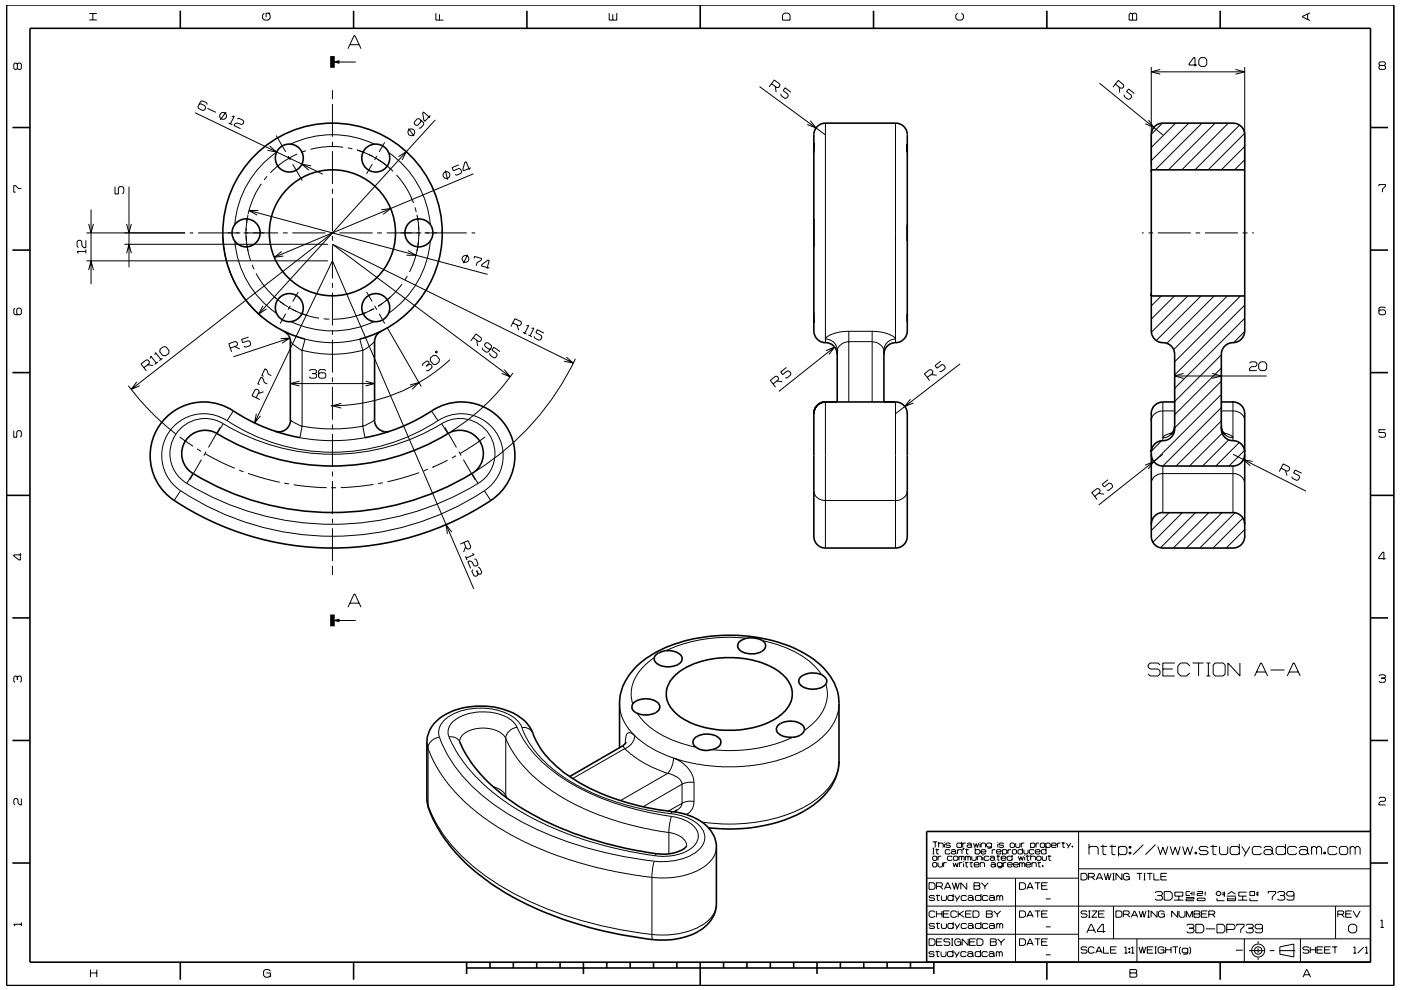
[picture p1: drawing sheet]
<svg xmlns="http://www.w3.org/2000/svg" width="297mm" height="210mm" viewBox="0 0 297 210" stroke-linecap="round" stroke-linejoin="round" font-family="sans-serif">
<g fill="none" stroke="#000" stroke-width=".21">
<path d="M3.7 13.6l-.3-.2h-.2l-.3 .2v.9l.3 .2 .5-.2M3.7 13.6l.2-.2h.4l.2 .2v.9l-.2 .2h-.4l-.2-.2M3.7 13.6v.9M18.9 4.2h1.6M18.9 2.9h1.6M19.7 2.9v1.3M56 2.8l-.3 .4v.7l.3 .4h.9l.4-.4v-.7l-.4-.4M57.3 2.8h-.9v.9M70.5 19.1v1.9M70.5 13.2h4.9M73.8 10.3l1.3-2.7h.2l1.2 2.7M74.2 9.5h1.9"/>
<path d="M92.4 2.8v1.5h1.6M93.2 3v1.3M129.2 2.8v1.5h1.6v-1.5M129.9 3v1.3M161 18.4l14 10.2M163.6 17.8l1.1 .8 .4-.1 .3-.3-.1-.4-1.1-.8-1.1 1.5M164.4 18.4l.2 1.2M166.3 2.8h.8l.4 .4v1.1h-1.6v-1.1zM167.7 19.6l-1.2-1-.5 .6 1 .8 .1 .4-.3 .4-.4 .1-.8-.6-.1-.4M203 2.8l-.4 .4v.7l.4 .4h.9l.4-.4v-.7l-.4-.4M233.1 17.6l13.4 11M236.5 17.8l1.1 .9h.4l.2-.3v-.4l-1.1-.9-1.1 1.4"/>
<path d="M237.3 18.5l.1 1.1M239.6 2.8h.3l.2 .2 .3-.2h.3l.3 .2v1.3h-1.6v-1.3zM240.1 3v1.3M240.5 19.8l-1.2-.9-.5 .5 1.1 .8v.4l-.4 .4-.4 .1-.7-.6-.1-.4M244.1 14.2v20.8M244.1 15.2h19.8M246 14.7l-1.9 .5 1.9 .5M253.8 13.8h-1.7v-.3l1-1.3h.3v1.9M254.6 12.2h.9l.4 .5v1l-.4 .4h-.9l-.4-.4v-1zM262 14.7l1.9 .5-1.9 .5M263.9 14.2v20.8M277.2 3v1.1"/>
<path d="M277.7 2.7l-1.6 .8v.1l1.6 .8M292.6 13.9l-.2-.3v-.2l.2-.3h.9l.2 .3v.2l-.2 .3M292.6 13.9l-.2 .2v.4l.2 .2h.9l.2-.2v-.4l-.2-.2M292.6 13.9h.9M24.4 39.6v1.5h.7v-1.2l.3-.3h.5l.3 .3v.9l-.3 .3M27.3 39.6v17.1M41.4 23.9l27 13M42.2 22.1l.4-.1 .9 .4 .1 .4-.2 .5-.4 .1-.9-.4-.1-.4 .5-1.1 .4-.1 .9 .4 .1 .4M44 23l1.8 .8M47.6 24h.1M47.9 23.8l-1.2 1.6M48.5 26.1l.8 .4"/>
<path d="M49.1 24.7l.6-.1-.8 1.7M50.3 25.2l.4-.1 .9 .4 .1 .4-.2 .4-.4 .1-.8-.3-.5 .1-.2 .4 1.4 .7M55.4 39a16.4 16.4 0 0 0-2.1 4.2l-.5 1.4M56.6 37.4l-.6 .8M57.1 30.9l1.5 1.4-1.9-.4M58.6 28.7l2 3.5M58.6 32.3a20.8 20.8 0 0 0-8.8 15.3M61.1 33.1l.5 .8M61.6 30.6a20.7 20.7 0 0 1 17.7 0M62.1 34.8l2 3.5M63 32.7l-2.8 1.5-2.9 2.5M63.9 32.3h.1"/>
<path d="M64.9 32l-1 .3M66 35.2l-2-.4 1.5 1.3M70.5 22.1v6.9M70.5 30.1v.9M70.5 32v7M72.8 31.2l-3-.1-4 .6M73.7 31.4l1 .2M75.7 31.8h.1M75.7 31.8l2.6 1M76.1 32l1.2 .4M78.2 32.8l1.8 .9M78.4 32.9l.7 .3"/>
<path d="M78.9 34.8l-1.2 2.1M79.9 33.1l-.5 .8M80 33.7l1.9 1.4M80 33.7l.9 .6M81 34.4l1.8 1.4M81.6 30.2l-1.2 2M82.4 32.3a20.7 20.7 0 0 1 8.8 15.3M82.6 35.7h.1M82.6 35.7l.8 .7M84.1 37.1l2.3 3.2 1.3 2.7M84.5 33.2l1.6-1-.8 1.7M86.6 27.3l1.2 1.6"/>
<path d="M89.2 25.4v.5l-.6 .7h-.4l-.4-.3v-.4l.7-.7h.4l.9 .8v.4l-.6 .8h-.4M91.2 24.5l-1.1 1.2-.2-.2-.3-1.5 .2-.3 1.3 1.3M92.3 25.4l-37.5 41.2M94.4 36.1l.5 2M95.3 36.9h.1M97.3 35l-1.5 .5 .3 .7 1.2-.5 .4 .2 .2 .5-.2 .4-.9 .4-.3-.2M99.8 35.6l-1.5 .6-.2-.2 .4-1.6 .3-.1 .7 1.7M100.4 36.9l-42.2 17.7M171.8 25.6l1.2 1.5-1.8-.7M175 26.1v46.6M189.9 26.1v46.6M243.5 25.4l1.1 1.6-1.8-.8"/>
<path d="M246.5 26.1l-2.4 2.4M249.3 26.1l-5.2 5.2M252.1 26.1l-8 8M254.8 26.1l-9.9 9.9M257.6 26.1l-9.9 9.9M260.4 26.1l-9.8 9.9M262.8 26.5l-9.4 9.5M263.9 28.3l-7.7 7.7M263.9 33.9l-2.2 2.1M263.9 31.1l-4.9 4.9M292.4 39.5v-.3h1.3v.3l-.6 .6v.7M4.5 40h-.6l-.6-.6h-.4v1.4h.4"/>
<path d="M18.2 53.3h-1.9l.3 .5M18.2 51v1.5h-.4l-.4-.4v-.8l-.3-.3h-.5l-.3 .3v.9l.3 .3M18.2 52.9v.9M18.3 55.3h51.2M18.3 49.4h20.9M18.8 47.5l.5 1.9 .5-1.9M18.8 57.3l.5-2 .5 2M19.3 44.4v15.9M26.4 51.8h43.1M26.8 47.5l.5 1.9 .6-1.9M26.8 53.7l.5-1.9 .6 1.9M40.2 49.4h.8"/>
<path d="M42 49.4h9M47.2 50.4a23.3 23.3 0 0 0 8.4 16.9M49.8 51.1a20.7 20.7 0 0 0 8.8 15.4M51.6 49.4h7.4M52.2 50v1M52.2 48.8v1.5M52.2 50.6l.3 2M52.2 48.5v.3M52.3 47.3l-.1 1.3M52.4 52l.1 1M52.4 46.3l-.1 1M52.4 46.4l-.1 .7"/>
<path d="M52.5 52.7l.6 2.5M52.6 45.5l-.2 .8M52.8 44.6l-.2 .8M52.8 44.7l50.6 13.5M53.5 56.2l.3 .9M54.3 58l1.9 2.9 2.5 2.5M54.8 44.7h-2l1.7 .9M59.7 53.3l-1.5 1.3 1.9-.3M60 49.4h1M62 49.4h7M70 49.4h1M70.5 49.4l-42.7 33.2"/>
<path d="M70.5 40v1.1M70.5 42v7.1M70.5 50v1.1M70.5 52v7.1M72 49.4h7M80 49.4h1M80.9 44.5l1.9-.3-1.6 1.3M82 49.4h7.3M86.4 58.6l-.6 .8M86.5 53.2l1.7 .9h-2M88 44l.3 1M88.4 45.5l.2 1"/>
<path d="M88.5 45.9l.2 2M88.5 52.7l-.5 2.2-1.2 2.8M88.6 52l-.1 .7M88.7 51.5l-.1 .5M88.7 47.7l.1 .4M88.8 48v2M88.8 48.5v.3M88.8 50l-.1 1.5M90 49.4h9M91.2 51.1a20.8 20.8 0 0 1-8.8 15.4M98.5 55.6h.1M98.9 54.2h.1"/>
<path d="M98.9 54.2a.71 .71 0 0 0-.9 .5 .71 .71 0 0 0 .5 .9M98.9 54.2l.5 .5a.73 .73 0 0 1-.9 .9M99.1 54l-.8 1.8M100 49.4h.7M100.5 54.8l.1-.4 1.5 .4-.1 .4-.9 .5-.1 .7M103.8 56.9l-1.7-.5v-.3l1.4-.9h.2l-.5 1.8M242.1 49.4h.4M243.5 49.4h1M245.5 49.4h7M253.5 49.4h1M255.5 49.4h7M263.5 49.4h1"/>
<path d="M265.5 49.4h.3M3.2 65.4l-.3 .2v.9l.3 .3h1.1l.2-.3v-.9l-.2-.2h-.5l-.2 .2v.9l.2 .3M30.5 78l1.1-.9 .1-.4-.3-.3-.4-.1-1.1 .9 1.1 1.4M31.3 77.4l1.2 .1M31.8 76.1l.2-.5 1.1 1.4M32.8 75.3l.2-.5 1.1 1.4M33.5 76.7l-.7 .6M33.9 74l.7-.5 .6 .1 .7 .8-.1 .6-.7 .5-.6-.1-.6-.8zM34.5 76l-.7 .5M48.9 73.8l1.3-.4 .2-.4-.2-.4-.3-.2-1.4 .5 .6 1.7M49.8 73.5l1 .5M52.7 71.5l-1.5 .5 .2 .7 1.3-.4 .3 .1 .2 .6-.2 .3-.9 .4-.4-.3"/>
<path d="M55.7 64.9l-.9 1.7 1.7-1.1M57.5 79.7l-.6-.3-.3-1-.4-.2-.7 1.4 .4 .2M58.2 63l2.8 2.1M59.4 64l.9 .6M59.5 71.8l1.9-.1-1.6 1.1M60.6 66.5l-1.2 2.1M61.1 65.1l1.8 1 2 .7M61.4 71.7l-11.9 4M61.6 72.5l2.4 1.8M61.6 64.9l-.5 .8M61.6 68.2a20.7 20.7 0 0 0 17.7 0M61.9 65.6l.9 .4"/>
<path d="M63.2 61.9l-1.1 2.1M63.7 66.4l.7 .3M64 74.3a24.9 24.9 0 0 0 12.9 0M64 74.3v16.1M64.5 66.7l3.1 .8M65.6 78.6l.3-.2h.9l.3 .2v.3l-.3 .3M66.2 79.2h.6M66.8 79.2l.3 .3v.4l-.3 .3h-.9l-.3-.3M68.6 67.6l1 .1M69.1 78.6l-.3-.2h-1l-.2 .2v1.3l.2 .3h1l.3-.3v-.5l-.3-.3h-1l-.2 .3M69.6 67.7h.1M70.5 60v1"/>
<path d="M70.5 62.1v6.9M70.5 70.1v.9M70.5 72v7M76.3 71.9l.6 2.4M76.3 71.9a22.7 22.7 0 0 1-11.6 0l-.7 2.4M76.9 74.3v16.1M77.5 66.3h.1M77.5 66.3l-2.9 1-3.9 .4M77.5 66.3l-1.4 .5M77.7 61.9l1.2 2.1M79.2 65.5l-.8 .4M79.3 65.4l-1.8 .9"/>
<path d="M79.4 72.5l-1.5 1.3-1 .5M79.4 64.9l.5 .8M80.4 66.5l1.2 2.1M80.9 64.4l-.6 .5M82.1 69.5l7.2 12.5M82.5 63.2l-2.4 1.8M82.8 63l-1 .8M85.3 60.3l-2.6 2.7M90.9 77.3l.1-.5-.2-.2h-.4l-.8 .6v.4M90.9 77.3l-.5 .4M90.9 77.3h.5l.2 .3v.4l-.8 .6h-.4M91.3 75.9l.6-.6 .6 .1 .7 .8-.1 .6-.7 .5h-.6l-.6-.8z"/>
<path d="M92.4 74.5h.2l.1 .3h-.3zM95.4 76.3a36.7 36.7 0 0 1-25.4 9.8h.5M100.3 71.6l1.1 .8h.5l.2-.4-.1-.3-1.1-.9-1.1 1.5M101.1 72.2l.2 1.2M102.2 73.7l.1 .4 .8 .6h.4l.8-1-.1-.4-.8-.6h-.4l-.3 .4 .1 .3 .8 .6h.4M106 74.6l-1.3-.9-.4 .5 1 .8 .1 .4-.3 .5h-.5l-.7-.6-.1-.4M106.9 78.4l1.3 1.5-1.9-.7M108.7 68.5l1.3 .6 .4-.1 .2-.4-.2-.4-1.2-.6-.9 1.7M108.8 79.1a45.6 45.6 0 0 1-13 12.3M109.6 68.9l.4 1.2M110.9 70.5l.7 .4M111.6 69.1l.5-.1-.8 1.7"/>
<path d="M112 71l.8 .4M112.7 69.6h.5l-.8 1.6M115.3 70.6l-1.4-.7-.3 .7 1.2 .6 .1 .3-.3 .5-.3 .2-.9-.5-.2-.4M120.1 75.7l1.4 1.3-1.9-.4M121.5 77l-51-25.2 37.7 28.1M122 76.1a57 57 0 0 1-21.1 23.8M166.7 77.9l-1.2 1 .4 .6 1.1-.9 .3 .1 .4 .5-.1 .3-.7 .7-.4-.1M175.1 74.4l1.8-.8-1.1 1.6M176.9 73.6l-11.8 9.4M180 70.3a7.2 7.2 0 0 0-4.9 1.4l-.1 .2a2.44 2.44 0 0 1 2.5 2.4 2.53 2.53 0 0 1 2.5-1.8h4.9a2.52 2.52 0 0 1 2.5 1.9 2.55 2.55 0 0 1 2.5-2.6 6.5 6.5 0 0 0-5-1.5M180 70.3v15M180 70.3h4.9"/>
<path d="M184.9 70.3v15M197.4 79.5l1.2 .1M199.5 76.6l-1.3 .9 .5 .6 1-.8 .4 .1 .3 .4v.4l-.8 .6h-.4M203.6 77.2l-13.7 10.5M246.2 62.8l-2.1 2.1M249 62.8l-4.9 4.9M249 78.7v11.3M249 79.7h19.6M250.9 79.2l-1.9 .5 1.9 .6M251.8 62.8l-7.7 7.7M254.6 62.8l-9.4 9.4M257 79.2l1.9 .6-1.9 .5"/>
<path d="M257.4 62.8l-10 10M258.9 78.1l-9.9 9.9M258.9 75.3l-9.9 9.9M258.9 78.7v11.3M260.2 62.8l-11.4 11.4M263 62.8l-14 13.9M263.9 70.3l-2.4 2.4M263.9 67.5l-14.9 14.9M263.9 64.7l-14.9 14.8M264.9 77l.3-.2h1l.3 .2v.5l-.3 .3h-.9l-.4 .4v.4h1.6M267.3 76.8h.8l.5 .4v1l-.5 .4h-.8l-.4-.4v-1zM293.7 65.4l-.2-.3h-.9l-.2 .3v1.1l.2 .3h.9l.2-.3v-.5l-.2-.3h-.9l-.2 .3"/>
<path d="M2.9 91.3v1.4h.7v-1.1l.2-.3h.5l.2 .3v.9l-.2 .2M27.2 81.8l2.2 2.7 2.2 2.4 3.4 3.3 2.3 1.9M29 81l-1.2 1.6 1.8-.8M38.1 92.7l2.8 2M41.8 95.2l.8 .6M42.7 97.5l-2.5 4.3M43.5 96.2l3.5 1.9 2.8 1.2M43.7 95.8l-.5 .8M46.7 90.6l-2.5 4.3M48.1 89.2a8.9 8.9 0 0 0-12.3 2.5 8.9 8.9 0 0 0 2.5 12.4 58.5 58.5 0 0 0 64.4 0M48.1 89.2a40.6 40.6 0 0 0 44.8 0M49.5 87.2l-1.4 2"/>
<path d="M50.7 99.7l.9 .4M54 89.7l16.5-34.4 30 69.6M54.3 84.4l.7-1.3-.2-.4-.4-.2-.3 .2-.7 1.2 1.7 .8M54.4 87.7l-.4 2 1.2-1.5M55.9 83.1l-1.1 .4M56.7 81.4l-.7-.3-.3-.9-.4-.2-.6 1.4 .3 .2M61.6 89.1l2.4 1.3M61.6 81.4h17.8M63.5 80.8l-1.9 .6 1.9 .5M64 90.4l-.4 2.4a37.8 37.8 0 0 0 13.8 0l-.5-2.4M64 90.4a35.2 35.2 0 0 0 12.9 0M70.5 80v1"/>
<path d="M70.5 82v7M70.5 90v1M70.5 92v7M72.4 85.6l-1.9 .5 1.9 .5M77.5 80.9l1.9 .5-1.9 .5M79.4 89.1l-2.5 1.3M86.9 81.7l1.9-.6-1.4 1.4M90.7 99.5l-.9 .4M91.5 87.2l1.4 2M92 99l-.3 .1M92 99l-.2 .1M92.9 89.2a8.9 8.9 0 0 1 12.3 2.6 8.9 8.9 0 0 1-2.5 12.3"/>
<path d="M93.6 89.9a44.6 44.6 0 0 1-46.3 0l-1.3 2.1M93.6 89.9a7.4 7.4 0 0 1 10.2 2.4 7.4 7.4 0 0 1-2.4 10.2 59.2 59.2 0 0 1-62.5-.5 7.4 7.4 0 0 1-1.5-10 7.4 7.4 0 0 1 9.9-2.1M93.6 89.9l1.4 2.1M94.3 90.6l2.5 4.3M94.9 97.6l-2.9 1.4M96.7 96.7l-.9 .5M97.3 95.8l.5 .8M98.3 97.5l2.4 4.3M102.9 92.7l-2.6 1.8-2.7 1.7M163.9 81.4l1.1-.8 .1-.4-.3-.4h-.4l-1.1 .9 1.1 1.4M164.7 80.8l1.2 .2M172.6 89.2h.1"/>
<path d="M175 85.3v30.9M189.9 85.3v30.9M193 84.7l-1.2 1.5 1.9-.7M196.6 80l1.1-.8 .1-.4-.3-.4h-.4l-1.1 .9 1.1 1.4M242.8 98.7l1.8-.8-1.2 1.6M246.3 93.5l-2.2 2.2M246.5 87.2h2.5M246.5 85.3v8.2M246.5 96.3l-13.5 10.8M246.6 87.2a2.37 2.37 0 0 0-2.5 2M247.9 92h.1M248.5 91.8l-.6 .2"/>
<path d="M249 90.4a2.46 2.46 0 0 1-2.5 2.4l.6-.5 .8-.3M258.9 83.6l-14.3 14.4M258.9 89.3l-9.6 9.5M258.9 86.4l-12.4 12.4v9.9M258.9 80.9l-9.9 9.9M258.9 90.4a2.31 2.31 0 0 0 2.5 2.3l-.7-.5-1.3-.4M258.9 87.2h2.5a2.39 2.39 0 0 1 2.5 2M259.1 91.9l-6.9 6.9M260.5 93.3l-5.5 5.5M261.4 85.3v8.2M261.4 98.8v9.9M261.4 96.3l15.5 7.9"/>
<path d="M262.8 93.8l-5 5M263.9 95.5l-3.3 3.3M265.6 97.9l-2-.4 1.5 1.3M271.6 99.3l1.3 .6 .4-.1 .1-.4-.1-.3-1.2-.7-.9 1.6M272.5 99.7l.4 1.2M293.7 91.1h-1.3v.6h1.1l.2 .3v.5l-.2 .2h-.9l-.2-.2M4.3 117.3v1.5h-.2l-1.2-.9v-.2h1.6M38.3 104.1l-1.4 2.1M40.9 100.4l-1.3 2.2M52.6 100.4l3.8 1.2 2.9 .7M60.3 102.5l1 .2M62.3 102.8l3.4 .4 3.6 .3"/>
<path d="M70.2 103.5h1M70.5 100v1M70.5 102v7M70.5 110v1M70.5 112v7M79.2 102.7l-3 .5-3.9 .2M81.1 102.4l-.9 .2M88.9 100.2l-3.9 1.3-2.8 .7M95.8 112.9l-1.2-1.6 .3 1.9M98.3 115.1l.6 1.2 .4 .2 .4-.2 .1-.4-.6-1.2-1.6 .7M98.7 118l.3 .8M98.7 115.9l-.4 1.2"/>
<path d="M100.1 100.4l1.3 2.2M100.1 117.4l.4 .2-1.7 .8M100.6 118.5l.4 .2 .3 .9-.1 .3-.4 .2-.3-.1-.4-.8-.5-.3-.4 .2 .6 1.5M102.7 104.1l1.4 2.1M172.6 104.1a2.34 2.34 0 0 0 2.4 2.1h14.9a2.35 2.35 0 0 0 2.5-2.1M172.6 102.5v.1M232.1 105.3l1.1-.9 .1-.4-.3-.3-.4-.1-1.1 .9 1.1 1.5M232.9 104.6l1.2 .2M234.9 101.8l-1.2 .9 .4 .6 1-.8h.4l.4 .5-.1 .4-.7 .6h-.4M244.1 102.6a2.26 2.26 0 0 1 2.4-2.2h14.9a2.4 2.4 0 0 1 2.5 2.2M247.9 108.8l-3.8 3.7M250.7 108.8l-6.3 6.2"/>
<path d="M253.4 108.8l-7.4 7.4M256.3 108.8l-7.5 7.4M259.1 108.8l-7.6 7.4M261.8 108.8l-7.4 7.4M263.5 109.9l-6.3 6.3M263.9 112.3l-3.9 3.9M276 100.4l-1.4-.7-.3 .6 1.1 .6 .1 .4-.2 .5-.4 .1-.9-.4-.1-.4M293.8 118.5h-1.5v-.3l.9-1.1h.2v1.6M70.5 120v2M70.5 131.6h4.9M73.8 128.8l1.3-2.8h.2l1.2 2.8M74.2 127.9h1.9"/>
<path d="M100.2 120.8l-.2 .4 .5 .9 .3 .2 .4-.2 .1-.4M101.1 121l.2 .7M101.4 120.3l.3 .2 .4 .9-.1 .3h-.7M138.8 139.4a9.6 9.6 0 0 0-5 8.2l.4 1.7M158.3 135.4a32.7 32.7 0 0 0-17.1 2.6M161.7 135.9a20.7 20.7 0 0 1 11.9 6.4l.6 .8M3.7 143.6l-.3-.2h-.2l-.3 .2v.9l.3 .2M3.7 143.6l.2-.2h.4l.2 .2v.9l-.2 .2M3.7 143.6v.6M90.5 157.4l.3 1.3M90.8 158.7l1.1 2.7 1 1.9 1.4 2 2.2 2.8 2.4 2.3 3.5 2.9 3.5 2.4 2.5 1.4 4.1 2.1 4.5 1.9 5.8 1.9 7.6 1.9 7.8 1.2M90.8 158.7v12.1"/>
<path d="M93.2 156.4a2.63 2.63 0 0 0-2.4 2.3M93.2 156.4a32 32 0 0 0 12.9 15.2 74.3 74.3 0 0 0 32.6 11.1M95.2 156.3l.7 1.5 1.6 2.8 3.2 4 2.1 2 2.7 2.3 3 2.1 3.3 2 5.9 2.8 7 2.6 8.4 2.1 5.8 1M95.2 156.3h.1a1.96 1.96 0 0 1 2.1 1M107.2 156.6a5.2 5.2 0 0 0-4.8-2.2 5.8 5.8 0 0 0-4.6 1.8l-.4 1.1M107.2 156.6v12.1M107.2 156.6l1 2 1.1 1.7 2.7 3.3 3.1 2.8 4.4 2.9 4.3 2.2 6 2.4 6.6 1.7 5.4 1M109.6 154.3a6.9 6.9 0 0 0-5.5-3.2l-.6-.1a9.3 9.3 0 0 0-7.9 2.5 2.63 2.63 0 0 0-.4 2.8M109.6 154.3a2.71 2.71 0 0 0-2.4 2.3M109.6 154.3a26.7 26.7 0 0 0 11.8 12.1 58.7 58.7 0 0 0 21 6.8M110.7 154.3a7.8 7.8 0 0 0-6.4-3.9 12.8 12.8 0 0 0-9.9 2.1 3.4 3.4 0 0 0-1.2 3.9M110.7 154.3a2.26 2.26 0 0 1 2.3 1.2"/>
<path d="M110.7 154.3l.5 1.4 1.2 2.2 2.3 2.9 3.1 2.8 1.9 1.4 2.6 1.5 3.8 1.9 4.6 1.7 6.4 1.7 5.2 .8M131.4 149.2l.1 1.8 .9 2.2 .7 1.1 1.5 1.7M132 158.2l.5 .6M132 158.2h.1M132.5 158.8l1.1 1.1 2.6 1.8 1.8 .9 3.6 1.4M132.5 158.8l-11.1 6.3M132.6 157.6h.1M132.6 157.6v.1M134.6 156a21.6 21.6 0 0 0 8.2 4.8M134.6 156a3.2 3.2 0 0 1-2.1 2.8M134.6 156l-.3-.2a.89 .89 0 0 0-1.1-.4 .89 .89 0 0 0-.5 1.1l-.1 1.1M135.1 151.3a17.1 17.1 0 0 0 9.7 6.5l2.8 .7"/>
<path d="M168.1 156.4a32.8 32.8 0 0 1-17.1 2.6M175.1 145.1a7.6 7.6 0 0 1-2.1 7.7l-2.5 2.1M177.9 149.2l-.1 1.6-.7 2-1.1 1.7-.9 1.1-1.5 1.5-2.1 1.4-2.2 1.2-2.9 1.1-3.1 .9-2.6 .5-4.5 .4h-3.2l-5.4-.6-2.4-.5-2.4-.7M246 141.1l-.5-.5h-1.7l-.4 .5v.4l.4 .4h1.7l.5 .4v.7l-.5 .4h-1.7l-.4-.4M246.5 141.9h2.2M249.1 140.6h-2.6v2.8h2.6M252.3 141.3l-.7-.7h-1.3l-.6 .7v1.4l.6 .7h1.3l.7-.7M252.9 140.6h2.3M254.1 140.6v2.8M255.8 140.6h.8M255.8 143.4h.8M256.2 140.6v2.8"/>
<path d="M257.6 140.6h1.7l.5 .4v2l-.5 .4h-1.7l-.4-.4v-2zM262.9 140.6v2.8l-2.6-2.8v2.8M266 143.4l1.3-2.8h.2l1.3 2.8M266.4 142.5h1.9M269.4 142.1h2.9M272.9 143.4l1.3-2.8h.2l1.3 2.8M273.3 142.5h1.9M292.4 143.4l.2-.3h.9l.2 .3v.2l-.2 .2M292.9 143.8h.6M293.5 143.8l.2 .3v.4l-.2 .2h-.9l-.2-.2M4.5 169.4v1.3h-.3l-.4-.4v-.7l-.2-.2h-.4l-.3 .2v.9l.3 .2M90.5 169.5l.3 1.3"/>
<path d="M90.8 170.8v.6M90.8 170.8a32.7 32.7 0 0 0 12.6 15.3 74.5 74.5 0 0 0 31.9 11.7l2.9 .4a17.4 17.4 0 0 0 11.3-2.4 5.3 5.3 0 0 0 2.4-4M104.5 166.8a4.1 4.1 0 0 1 2.7 1.9M107.2 168.7l.1 .4M107.2 168.7l.2 .5M141.6 164l-10 5.8M141.6 164l2 .8 .6 .6 .4 .9M141.8 176.6l.2-2 .4-1.4h.1a6.7 6.7 0 0 1 5.4 3.2 3.3 3.3 0 0 1-2.1 4 11.6 11.6 0 0 1-6.9 1.1M141.8 176.6a4.5 4.5 0 0 1 3.7 2.3l.1 .5M141.8 176.6v4.5M142.3 172.6a8.5 8.5 0 0 1 6.8 3.6 3.6 3.6 0 0 1-1.9 4.8 14 14 0 0 1-8.5 1.7M142.6 172.2l-.3 .4"/>
<path d="M142.8 160.8a6.4 6.4 0 0 1 4.3 5.2M142.8 160.8a5.3 5.3 0 0 1-1.2 3.2M144.6 170.4l-.1 .3a1.62 1.62 0 0 1-.9 1.1M144.6 170.4l-2.9 1.6M144.6 166.3v4.1M144.6 166.3l-8.2 4.8M147.1 166a3.8 3.8 0 0 0-2.5 .3M147.1 170a3.8 3.8 0 0 0-2.5 .3M147.2 166l-.1 4.1a2.95 2.95 0 0 1-1.6 2.7M151.9 179.7v.1a6.5 6.5 0 0 1-4.5 5.1l-1.6 .6-2.9 .6-1.5 .1-3.2-.1M177.9 161.3a10.9 10.9 0 0 1-5.5 8.7 33.5 33.5 0 0 1-20 4.7l-3.6-.3M197.7 178.6h1"/>
<path d="M197.7 179.9h.4M197.9 179.9v1.2M198.3 178.6v1.1M198.6 180v1.1h.4M199 179l.2-.2h.6l.2 .2v.7M199 178.6v1.1M200.2 178.6v.1M200.2 179v.7M201.5 179l-.2-.2h-.6l-.2 .3 .2 .2h.6l.2 .3-.2 .1h-.6l-.2-.1M203.9 179l-.2-.2h-.7l-.1 .2v.6l.1 .1h.7l.2-.1M203.9 178.6v1.1M204.1 178.8v.9"/>
<path d="M204.2 179.9h.2l-.2 .4zM204.3 179.9l-.1 .4M204.8 178.8h-.5l-.2 .2M204.9 180v1.1h.4M205 179l.2-.2h.6l.2 .2v.6M206 179.4l-.2-.2h-.6l-.2 .2 .2 .3h.6l.2-.1M206 179.6l.1 .1M206.4 178.8l.3 .9 .3-.8 .2 .8 .3-.9M206.8 179.9v1.2M207.8 178.6v.1M207.8 179v.7M208 179l.2-.2h.5l.3 .2v.7"/>
<path d="M208 178.8v.9M210.2 179l-.2-.2h-.6l-.2 .2v.4l.2 .3h.6l.2-.3M210.2 178.8v.9l-.2 .2h-.6M211.5 178.6v.1M211.5 179v.7M212.8 179l-.2-.2h-.6l-.2 .3 .2 .2h.6l.2 .3-.2 .1h-.6l-.2-.1M214.3 178.8h.6l.2 .2v.6l-.2 .1h-.6l-.1-.1v-.6zM215.3 178.8v.8l.2 .1h.6l.1-.1v-.8M216.5 178.8v.9M216.8 179.9v1.2M217.2 178.8h-.5l-.2 .2M218.5 179l.2-.2h.5l.2 .2v.6l-.2 .1h-.5l-.2-.1"/>
<path d="M218.5 178.8v1.1M219.7 178.8v.9M220.3 178.8h-.5l-.1 .2M220.6 179l.2-.2h.5l.2 .2v.6l-.2 .1h-.5l-.2-.1zM221.7 179l.3-.2h.5l.2 .2v.6l-.2 .1h-.5l-.3-.1M221.7 178.8v1.1M221.8 179.9v1.2M222.9 179.3h1l-.1-.5h-.7l-.2 .2v.6l.2 .1h.7l.1-.1M224.2 178.8v.9M224.8 178.8h-.4l-.2 .2M225.1 178.8h.7M225.4 178.6v1.1h.4"/>
<path d="M226.1 178.8l.5 .8M227 178.8l-.6 1.1M227.3 179.4h.2v.3h-.2zM227.4 179.4v.3M228.7 176.4v27.7M230.9 179.9l.3-.4h1.3l.3 .4v1.4M230.9 179v2.3M233.3 179.5h1.4M233.8 179.2v1.9l.2 .2h.6M235.2 179.5h1.4M235.8 179.2v1.9l.2 .2h.5M237.1 179.9l.4-.4h1l.4 .4v1l-.4 .4h-1l-.4-.4"/>
<path d="M237.1 179.5v2.1M239.4 179.5h.4v.4h-.4zM239.6 179.5v.4M242.4 179.2l-2.1 2.1M245 179.2l-2.1 2.1M245.5 179.5l.5 1.8 .5-1.6 .6 1.6 .5-1.8M248.1 179.5l.5 1.8 .6-1.6 .5 1.6 .5-1.8M250.7 179.5l.5 1.8 .6-1.6 .5 1.6 .6-1.8M256.2 179.9l-.4-.4h-1.2l-.4 .4 .4 .5h1.2l.4 .5-.4 .4h-1.2l-.4-.4M256.6 179.5h1.5M257.2 179.2v1.9l.1 .2h.6M258.6 179.5v1.4l.3 .4h1.1l.3-.4v-1.4"/>
<path d="M262.8 179.9l-.4-.4h-1.2l-.4 .4v1l.4 .4h1.2l.4-.4M262.8 179v2.3M263.3 179.5l.9 1.4M265 179.5l-1.2 2.1M267.5 179.9l-.4-.4h-1.2l-.4 .4v1l.4 .4h1.2l.4-.4M268 179.9l.3-.4h1.1l.3 .4v1M272.5 179.9l-.3-.4h-1.3l-.3 .4v1l.3 .4h1.3l.3-.4M272.5 179v2.3M274.9 179.9l-.3-.4h-1.2l-.4 .4v1l.4 .4h1.2l.3-.4M275.5 179.9l.3-.4h1.1l.3 .4v1M278.1 179.9l.3-.4h.4l.3 .4M278.1 179.5v1.8"/>
<path d="M279.1 179.9l.4-.4h.3l.4 .4v1.4M279.1 179.9v1.4M283.5 179.9l-.4-.4h-1.2l-.3 .4v1l.3 .4h1.2l.4-.4M284 179.9l.3-.4h1.1l.3 .4v1l-.3 .4h-1.1l-.3-.4zM286.3 179.9l.3-.4h.3l.4 .4M286.3 179.5v1.8M287.3 179.9l.4-.4h.3l.4 .4v1.4M287.3 179.9v1.4M292.4 169.4l.2-.3h.9l.2 .3v.3l-.2 .3h-.8l-.3 .3v.4h1.3M4.5 195.7v.7M4.5 196h-1.6l.3 .4M138.2 186.1v12.6l.2 .6"/>
<path d="M138.7 182.7l-.4 1.6-.1 1.8M139.2 181.1l-.3 .4M196.5 198.2h32.2M196.5 192.2h94.1M196.6 186.3h32.1M197 199.1h.9l.3 .4v.7l-.3 .3h-.9zM197 187.2h.9l.3 .4v.7l-.3 .3h-.9zM197.7 181.1h.4M197.7 181.8l.2-.2h.6l.1 .2v.5l-.1 .2h-.6l-.2-.2zM197.7 183.1l.2-.1h.6l.1 .1v.6l-.1 .2h-.6l-.2-.2zM198.2 190.2l-.2-.3h-.8l-.2 .3 .2 .3h.8l.2 .3-.2 .2h-.8l-.2-.2M198.2 196.1l-.2-.2h-.8l-.2 .2 .2 .3h.8l.2 .2-.2 .3h-.8l-.2-.2"/>
<path d="M198.2 193.5l-.2-.3h-.7l-.3 .3v.8l.3 .3h.7l.2-.3M198.3 180.2h.8M198.5 189.9h.8M198.5 195.9h.8M198.5 188h1.1l.2-.2v-.4l-.2-.2h-1.1v1.4M198.5 199.8h1.1M198.5 193.2v1.4M198.5 193.8h1.2M198.7 189.7v1.2l.5 .1M198.7 195.7v1.1l.5 .1M198.9 183v.7l.2 .2h.5l.2-.2v-.7M198.9 181.6v.9"/>
<path d="M199.3 188l.6 .6M199.6 181.6h-.5l-.2 .2M199.6 189.9v.9l.2 .2h.6l.3-.2v-.9M199.6 195.9v.8l.2 .2h.6l.3-.2v-.8M199.7 193.2v1.4M199.8 199.1h-1.3v1.4h1.3M200 193.8h1.1M200.1 183v.9M200.2 188.6l.7-1.4h.1l.6 1.4M200.4 188.2h1M200.7 183h-.5l-.1 .1M201.3 193.2h-1.3v1.4h1.3"/>
<path d="M201.4 199.3l-.2-.2h-.9l-.2 .5 .2 .2h.9l.2 .2v.3l-.2 .2h-.9l-.2-.2M201.4 180.4l-.1-.2h-.7l-.2 .2v.5l.2 .2h.7l.1-.2M201.7 180.4l.2-.2h.5l.2 .2v.5M201.7 199.1h.4M201.9 199.1v1.4M201.9 187.2l.5 1.4 .2-1.4 .4 1.4 .4-1.4M201.9 181.8l-.2-.2h-.7l-.1 .2v.5l.1 .2h.7l.2-.2M202.1 183l.2 .9 .3-.9 .3 .9 .3-.9M202.1 190.2l-.2-.3h-.7l-.2 .3v.6l.2 .2h.7l.2-.2M202.1 196.1l-.2-.2h-.7l-.2 .2v.6l.2 .2h.7l.2-.2M202.1 189.6v1.4M202.1 195.6v1.3"/>
<path d="M202.1 181.8l.2-.2h.6l.2 .2v.5l-.2 .2h-.6l-.2-.2zM202.4 189.9l.5 .9M202.4 195.9l.5 .8M202.6 180.8l-.2-.2h-.5l-.2 .2 .2 .3h.5l.2-.2M202.6 180.9l.2 .2M202.9 193.5l-.3-.3h-.7l-.3 .3v.8l.3 .3h.7l.3-.3M202.9 199.8h.8v.7M203 180.4l.2-.2h.6l.2 .2v.7M203 180.2v.9M203.2 193.2v1.4M203.3 181.8l.2-.2 .4 .2M203.3 181.6v.9"/>
<path d="M203.4 193.8l1 .8M203.4 183v.9M203.5 189.9l-.8 1.3M203.5 195.9l-.8 1.2M203.7 199.5l-.3-.4h-.7l-.3 .4v.7l.3 .3h.7l.3-.3M203.9 181.8v.7M203.9 181.8l.1-.2 .4 .2v.7M204 183h-.4l-.2 .1M204.3 182.7v.2M204.3 183.1v.8M204.3 193.2l-1.1 .8M204.6 183h.7"/>
<path d="M204.7 180.2h.7M204.7 181.6v.9M204.7 181.8l.1-.2 .4 .2M204.7 193.8h1.1M204.8 182.8v1l.4 .1M204.9 190.2l-.2-.3h-.7l-.2 .3v.6l.2 .2h.7l.2-.2M204.9 196.1l-.2-.2h-.7l-.2 .2v.6l.2 .2h.7l.2-.2M205 187.2v1.4l-1.3-1.4v1.4M205.2 190.2l.2-.3h.7l.2 .3v.6M205.2 196.1l.2-.2h.7l.2 .2v.6M205.2 181.8v.7M205.2 181.8l.2-.2 .4 .2v.7"/>
<path d="M205.3 199.1v1.4l-1.3-1.4v1.4M205.6 183h.7M205.6 199.8h1M205.9 182.8v1l.3 .1M206 193.2h-1.3v1.4h1.3M206 181.6v.7l.2 .2h.6l.2-.2v-.7M206.3 193.2h1l.3 .3v.8l-.3 .3h-1zM206.3 190.6l-.2-.2h-.7l-.2 .2 .2 .4h.7l.2-.2M206.3 196.5l-.2-.2h-.7l-.2 .2 .2 .4h.7l.2-.2M206.3 190.8l.2 .2M206.3 196.7l.2 .2M206.5 187.2h1.1l.2 .2-.2 .5 .2 .2v.3l-.2 .2h-1.1z"/>
<path d="M206.5 187.9h1.1M206.5 183.4h1.1l-.2-.4h-.7l-.2 .1v.6l.2 .2h.7l.2-.2M206.8 180.4l.1-.2h.7l.2 .2v.5l-.2 .2h-.7l-.1-.2M206.8 199.1h-1.2v1.4h1.2M207.1 199.1h1l.3 .4v.7l-.3 .3h-1zM207.2 181.8l.2-.2h.5l.2 .2v.7M207.2 181.6v.9M207.8 183.1l.2-.1h.6l.1 .1v.8M207.8 183v.9M208 190.2l-.2-.3h-.8l-.2 .3v.6l.2 .2h.8l.2-.2M208 196.1l-.2-.2h-.8l-.2 .2v.6l.2 .2h.8l.2-.2M208 189.6v1.4"/>
<path d="M208 195.6v1.3M208 180.7h1v-.3l-.2-.2h-.6l-.2 .2v.5l.2 .2h.6l.2-.2M208.1 187.2l.7 .8M208.4 181.3v.2M208.4 181.8v.7M208.8 188v.6M209.1 193.2h1.1l.2 .2-.2 .4 .2 .2v.3l-.2 .3h-1.1zM209.1 193.8h1.1M209.5 190.2l-.3-.3h-.7l-.2 .3v.6l.2 .2h.7l.3-.2M209.5 196.1l-.3-.2h-.7l-.2 .2v.6l.2 .2h.7l.3-.2M209.5 187.2l-.7 .8M209.7 181.8l-.2-.2h-.7l-.1 .2v.5l.1 .2h.7l.2-.2"/>
<path d="M209.7 190.2l.3-.3h.6l.2 .3v.6M209.7 196.1l.3-.2h.6l.2 .2v.6M209.9 181.8l.2-.2h.5l.3 .2v.5M210 199.1h1l.2 .2-.2 .5 .2 .2v.3l-.2 .2h-1zM210 199.8h1M210.1 183.1l.2-.1h.5l.2 .1v.6M210.4 180.2v.9M210.7 193.2l.8 .7M210.8 190.6l-.2-.2h-.6l-.3 .2v.2l.3 .2h.6l.2-.2M210.8 196.5l-.2-.2h-.6l-.3 .2v.2l.3 .2h.6l.2-.2M210.8 190.8l.2 .2M210.8 196.7l.2 .2"/>
<path d="M210.9 182.2l-.3-.3h-.5l-.2 .3 .2 .3h.5l.3-.2M210.9 182.3l.1 .2M211 183.5l-.2-.2h-.5l-.2 .2 .2 .4h.5l.2-.2M211 183.7l.2 .2M211 180.2h-.4l-.2 .2M211.3 181.6h.7M211.3 180.7h1l-.2-.5h-.6l-.2 .2v.5l.2 .2h.6l.2-.2M211.3 190.2l.2-.3 .5 .3M211.3 189.9v1.1M211.3 195.9v1M211.3 196.1l.2-.2 .5 .2M211.5 193.9v.7"/>
<path d="M211.5 199.1l.8 .8M211.6 181.4v1l.3 .1M212 190.2l.2-.3 .4 .3v.8M212 190.2v.8M212 196.1v.8M212 196.1l.2-.2 .4 .2v.8M212.2 193.2l-.7 .7M212.3 182h1v-.2l-.2-.2h-.6l-.2 .2v.5l.2 .2h.6l.2-.2M212.3 199.9v.6M212.5 183.1l-.2-.1h-.7l-.2 .1v.5l.2 .2h.7l.2-.2M212.5 183v.9l-.2 .2h-.7M212.6 180.4l.1-.2h.6l.1 .2v.5l-.1 .2h-.6l-.1-.2"/>
<path d="M212.6 180.2v1.1M212.7 183v.9M213 199.1l-.7 .8M213.4 183h-.5l-.2 .1M213.6 183.4h1l-.1-.4h-.7l-.2 .1v.6l.2 .2h.7l.1-.2M213.7 180.2v.9M214.4 180.2h-.5l-.2 .2M214.6 181.8l-.2-.2h-.7l-.2 .2v.5l.2 .2h.7l.2-.2M214.6 181.3v1.2M214.6 180.4l.2-.2h.5l.2 .2v.5l-.2 .2h-.5l-.2-.2zM214.9 183.4h1l-.2-.4h-.6l-.2 .1v.6l.2 .2h.6l.2-.2M215.3 186.3v17.8"/>
<path d="M215.9 181.6l.3 .9 .2-.8 .3 .8 .3-.9M216.2 183v.9M216.2 183.1l.2-.1 .3 .1M216.2 199.1h.9l.3 .4v.7l-.3 .3h-.9zM216.2 187.2h.9l.3 .4v.7l-.3 .3h-.9zM216.2 193.2h.9l.3 .3v.8l-.3 .3h-.9zM216.7 183.1l.2-.1 .4 .1v.8M216.7 183.1v.8M216.8 180.4l-.2-.2h-.6l-.2 .2v.5l.2 .2h.6l.2-.2M217.1 180.2v.7l.2 .2h.5l.2-.2v-.7M217.3 181.3v.2M217.3 181.8v.7"/>
<path d="M217.5 183.4h1l-.1-.4h-.7l-.2 .1v.6l.2 .2h.7l.1-.2M217.5 181.6h.8M217.7 194.6l.7-1.4 .7 1.4M217.7 188.6l.7-1.4 .7 1.4M217.8 181.4v1l.4 .1M217.9 194.1h1M217.9 188.2h1M218.5 181.8l.2-.2h.6l.2 .2v.7M218.5 181.3v1.2M218.8 183.1l.2-.1h.5l.2 .1v.8M218.8 183v.9M219.2 180.4l-.1-.2h-.7l-.2 .2v.5l.2 .2h.7l.1-.2"/>
<path d="M219.4 199.1h1.2M219.4 193.2h1.2M219.4 187.2h1.2M219.5 180.7h1l-.2-.5h-.6l-.2 .2v.5l.2 .2h.6l.2-.2M219.8 181.8l.2-.2h.5l.2 .2v.5l-.2 .2h-.5l-.2-.2zM220 183h.7M220 187.2v1.4M220 193.2v1.4M220 199.1v1.4M220.3 182.8v1l.3 .1M220.8 199.8h1.1M220.8 193.8h1.1"/>
<path d="M220.8 187.9h1.1M221 183.6h.1v.2h-.1zM221 181.6v.7l.1 .2h.6l.2-.2v-.7M221.1 183.6v.2M221.7 196.6h1.1M221.7 190.7h1.1M221.8 180.4l-.2-.2h-.6l-.2 .2v.5l.2 .2h.6l.2-.2M222.1 199.1h-1.3v1.4h1.3M222.1 187.2h-1.3v1.4h1.3M222.1 193.2h-1.3v1.4h1.3M222.1 181.6h.8M222.4 181.4v1l.4 .1"/>
<path d="M228.7 199.1h61.9M228.7 184.3h61.9M229.2 185.2h.9l.4 .4v.7l-.4 .3h-.9zM230.4 197.9l.9-1.9h.1l.9 1.9M230.5 193.4l-.2-.2h-.9l-.2 .2 .2 .4h.9l.2 .2v.3l-.2 .3h-.9l-.2-.3M230.7 197.3h1.3M230.8 186h1l.2-.2v-.3l-.2-.3h-1v1.4M230.8 193.2h.4M230.8 194.6h.4M231 193.2v1.4M231.5 186l.6 .6M231.5 193.2h1.1l-1.1 1.4h1.1"/>
<path d="M232.4 186.6l.6-1.4h.2l.6 1.4M232.6 186.2h1M232.9 193.8h1.1M234.1 185.2l.4 1.4 .4-1.4 .3 1.4 .4-1.4M234.2 193.2h-1.3v1.4h1.3M234.4 197.6h-1.7v-.3l.9-1.3h.3v1.9M235.9 185.2h.4M235.9 186.6h.4M236.1 185.2v1.4M236.1 192.2v6.9M236.6 193.2h1l.3 .3v.8l-.3 .3h-1zM237.9 185.2v1.4l-1.3-1.4v1.4"/>
<path d="M238.2 193.9h1l.2-.2v-.3l-.2-.2h-1v1.4M238.7 185.9h.7v.7M238.9 193.9l.7 .7M239.4 180.8h.4v.3h-.4zM239.4 185.6l-.3-.4h-.6l-.3 .4v.7l.3 .3h.6l.3-.3M239.6 180.8v.3M239.9 194.6l.6-1.4 .7 1.4M240.1 194.1h.9M241 185.2h1.1M241 199.1v5M241.5 193.2l.4 1.4 .4-1.4 .3 1.4 .4-1.4M241.6 185.2v1.4"/>
<path d="M242.5 185.2h.4M242.5 186.6h.4M242.7 185.2v1.4M243.2 185.2h1.1M243.3 193.2h.5M243.3 194.6h.5M243.5 193.2v1.4M243.8 185.2v1.4M244.6 185.2v1.4h1.2M244.9 189.4l.3-.3h1l.3 .3v.2l-.3 .3M245.3 193.2v1.4l-1.2-1.4v1.4M245.4 189.9h.8"/>
<path d="M246.1 193.8h.8v.8M246.1 185.9h1.1M246.2 189.9l.3 .3v.5l-.3 .2h-1l-.3-.2M246.8 189.1h1.3l.4 .4v1l-.4 .4h-1.3zM246.9 193.5l-.4-.3h-.6l-.3 .3v.8l.3 .3h.6l.4-.3M247.4 185.2h-1.3v1.4h1.3M248.9 190.9h2M249.1 189.2h1.7v.9h-1.7zM249.7 193.2v1.4l-1.3-1.4v1.4M249.9 190.1v.8M250 193.2v1.1l.3 .3h.6l.3-.3v-1.1M251.5 190.4h1.6v.3h-1.6v.3h1.6"/>
<path d="M251.5 194.6v-1.4l.7 1.4 .6-1.4v1.4M251.6 196.3l.3-.3h1l.3 .3v.3l-.3 .3M252.1 196.9h.8M252.3 189.1h-.8v.8h.8M252.3 189.5h.4M252.7 189.1v.8M252.9 196.9l.3 .2v.5l-.3 .3h-1l-.3-.3M253.1 193.2h1.1l.2 .2-.2 .4 .2 .3v.2l-.2 .3h-1.1zM253.1 193.8h1.1M253.2 189.1v.8M253.4 180.8h.3v.3h-.3zM253.5 196h1.3l.4 .5v.9l-.4 .5h-1.3z"/>
<path d="M253.5 180.8v.3M253.8 189.1h1.2v.4h-1.2v.4h1.2M254 190.5h1.4l.1 .4-.1 .1h-1.4l-.2-.1zM254.7 193.8h1.1M255.5 189.1v.8M255.6 197h2M256 193.2h-1.3v1.4h1.3M256.3 193.9h1l.3-.2v-.3l-.3-.2h-1v1.4M257 193.9l.6 .7M258 196h1.3l.4 .5v.9l-.4 .5h-1.3zM258 190.5v.5h1.6M258.1 189.1h.5l.3 .3v.2l-.3 .3h-.5l-.2-.3v-.2z"/>
<path d="M259.1 189.4h.5M259.1 189.8h.5M259.6 189.1v1.1M260.1 190.1h2M260.1 197.1h1.4l.3-.2v-.6l-.3-.3h-1.4v1.9M260.3 190.7h1.7M260.3 190.4v.6h1.7v-.6M260.3 189.6l.8-.5 .9 .5M262.2 196.5v-.5h1.6v.5l-.7 .6v.8M262.5 190.9h2M263.5 190.1v.8M263.8 199.1v5"/>
<path d="M264.2 196.3l.3-.3h.9l.3 .3v.3l-.3 .3M264.3 189.2h-1.7v.9h1.7M264.7 196.9h.7M265 189.1h1v.8h-1zM265 190.5v.5h1.7M265.4 196.9l.3 .2v.5l-.3 .3h-.9l-.3-.3M266.3 189.4h.4M266.3 189.8h.4M266.7 189.1v1M266.7 199.6v.5M267.7 196.7l-.3 .3h-1l-.3-.3v-.4l.3-.3h1l.3 .3v1.3l-.3 .3h-1l-.3-.3M268.9 189.5v-.4h1.6v.4l-.8 .7v.7"/>
<path d="M269.7 180.6l-.3-.4h-1.1l-.3 .4v.3l.3 .4h1.1l.3-.4M269.7 180.9l.4 .4M270.8 189.4l.3-.3h1l.3 .3v.2l-.3 .3M271.4 189.9h.7M272.1 189.9l.3 .3v.5l-.3 .2h-1l-.3-.2M274.4 189.8l-.3 .3h-1l-.3-.3v-.4l.3-.3h1l.3 .3v1.3l-.3 .2h-1l-.3-.2M275.7 199.1v5M277.2 180.6l-.3-.4h-1.1l-.3 .4v.3l.3 .4h1.1l.3-.4M277.2 180.9l.4 .4M280.7 180.8h.3v.3h-.3zM280.9 180.8v.3M283.2 192.2v6.9"/>
<path d="M283.6 193.9h1.1l.2-.2v-.3l-.2-.2h-1.1v1.4M284.4 193.9l.6 .7M285.3 193.8h1.1M285.9 196.5l.5-.5h.8l.5 .5v.9l-.5 .5h-.8l-.5-.5zM286.6 193.2h-1.3v1.4h1.3M286.9 193.2l.8 1.4 .7-1.4M292.7 195.4l.3-.3v1.6M292.7 196.7h.7M19.2 206.4h1.3M19.2 205.7v1.6M20.5 205.7v1.6M56.5 206.4h.9v.9"/>
<path d="M57.4 206l-.4-.4h-.8l-.3 .4v.9l.3 .4h.8l.4-.4M198.1 202l-.2-.2h-.8l-.2 .2 .2 .3h.8l.2 .3-.2 .3h-.8l-.2-.2M198.4 201.8h.8M198.7 201.6v1.2l.4 .1M199.5 201.8v.9l.2 .2h.7l.2-.2v-.9M201.7 200.5h.4M202.1 202l-.3-.2h-.7l-.2 .2v.7l.2 .2h.7l.3-.2M202.1 201.5v1.4M202.3 201.8l.6 .9M203.4 201.8l-.8 1.3M204.9 202l-.3-.2h-.7l-.2 .2v.7l.2 .2h.7l.3-.2M205.1 202.1l.3-.3h.6l.2 .3v.6"/>
<path d="M206.2 202.5l-.2-.2h-.6l-.3 .2v.2l.3 .2h.6l.2-.2M206.2 202.7l.3 .2M207.9 202.1l-.2-.3h-.7l-.2 .3v.6l.2 .2h.7l.2-.2M207.9 201.5v1.4M209.4 202.1l-.2-.3h-.8l-.2 .3v.6l.2 .2h.8l.2-.2M209.7 202.1l.2-.3h.6l.2 .3v.6M210.7 202.5l-.2-.2h-.6l-.2 .2 .2 .4h.6l.2-.2M210.7 202.7l.2 .2M211.2 201.8v1.1M211.2 202.1l.2-.3 .5 .3M211.9 202.1l.2-.3 .4 .3v.8M211.9 202.1v.8"/>
<path d="M217.7 200.5l.7-1.4 .7 1.4M217.9 200.1h1M221.7 202.5h1.1M230.5 201l-.2-.2h-.9l-.2 .4 .2 .3h.9l.2 .2v.3l-.2 .2h-.9l-.2-.2M232 201.1l-.3-.3h-.6l-.3 .3v.8l.3 .3h.6l.3-.3M232.3 202.2l.7-1.4 .7 1.4M232.5 201.8h1M234 200.8v1.4h1.2M235.5 201.5h1M236.7 200.8h-1.2v1.4h1.2M238.4 202.2h.7M238.4 201l.3-.2v1.4"/>
<path d="M239.3 201.1h.3v.2h-.3zM239.3 201.9h.3v.2h-.3zM239.4 201.1v.2M239.4 201.9v.2M239.6 205.6h1.2l.2 .3-.2 .5 .2 .2v.4l-.2 .3h-1.2zM239.6 206.4h1.2M239.9 202.2h.6M239.9 201l.3-.2v1.4M241.5 200.8l.4 1.4 .3-1.4 .3 1.4 .4-1.4M243.2 201.5h1.1M244.5 200.8h-1.3v1.4h1.3M244.8 200.8h.4"/>
<path d="M244.8 202.2h.4M245 200.8v1.4M246.1 201.5h.7v.7M246.8 201.1l-.3-.3h-.6l-.4 .3v.8l.4 .3h.6l.3-.3M247.1 201.5h1.2M247.1 200.8v1.4M248.3 200.8v1.4M248.6 200.8h1.2M249.2 200.8v1.4M250.4 200.8a1.09 1.09 0 0 0 0 1.6M251.8 201.3l-.2-.2h-.7l-.2 .2v.6l.2 .2h.7l.2-.2M251.8 201.1v1.1l-.2 .2h-.7"/>
<path d="M252.1 200.8a1.1 1.1 0 0 1 0 1.6M262 201.5h1.5M264.8 201.6h3.4M266.7 201.1v1M266.7 203.1v.5M269.2 201.6h1M271.2 201.6h3.4M274.3 203l-2.9-.6v-1.6l2.9-.6v2.8M276.3 207.3l.7-1.6h.1l.8 1.6M276.5 206.8h1.1M277.5 201l-.2-.2h-.9l-.2 .4 .2 .3h.9l.2 .2v.3l-.2 .2h-.9l-.2-.2M277.8 201.5h1.1"/>
<path d="M277.8 200.8v1.4M278.9 200.8v1.4M279.2 201.5h1.1M280.5 200.8h-1.3v1.4h1.3M280.8 201.5h1.1M282.1 200.8h-1.3v1.4h1.3M282.4 200.8h1.1M283 200.8v1.4M286.9 202.2h.7M286.9 201l.4-.2v1.4M289.1 200.9l-1.2 1.3M289.4 202.2h.7"/>
<path d="M289.4 201l.4-.2v1.4"/>
<circle cx="47.3" cy="24.6" r=".72"/>
<circle cx="87.2" cy="28.1" r=".73"/>
<circle cx="94.6" cy="37.1" r=".72"/>
<circle cx="266.8" cy="201.6" r="1.38"/>
<circle cx="266.8" cy="201.6" r=".79"/>
</g>
<g fill="none" stroke="#000" stroke-width=".34">
<path d="M1.4 1.1h294.1v207.9h-294.1zM6.4 6h284.2v198.1h-284.3zM38.2 2.3v3.7M75 2.3v3.7M111.7 2.3v3.7M148.5 1.1v4.9M185.2 2.3v3.7M222 2.3v3.7M258.7 2.3v3.7M2.6 27h3.7M172.6 28.6v41.6a2.66 2.66 0 0 0 3 2.5 2.46 2.46 0 0 1 1.9 2.4M172.6 30.6v1.7"/>
<path d="M172.6 30.6h.1M192.4 28.6a2.46 2.46 0 0 0-2.5-2.5h-14.9a2.46 2.46 0 0 0-2.4 2.5M192.4 28.6v41.6a2.66 2.66 0 0 1-3.1 2.5 2.46 2.46 0 0 0-1.9 2.4M192.4 30.6v1.7M244.1 28.6v41.6a2.66 2.66 0 0 0 3.1 2.5 2.46 2.46 0 0 1 1.8 2.4v15.8a2.65 2.65 0 0 1-3 2.6 2.46 2.46 0 0 0-1.9 2.4M244.1 36h19.8M246.5 26.1h14.9a2.47 2.47 0 0 1 2.5 2.5M246.6 26.1a2.45 2.45 0 0 0-2.5 2.5M263.9 28.6v41.6a2.5 2.5 0 0 1-2.5 2.5 2.46 2.46 0 0 0-2.5 2.4l.1 15.8a2.47 2.47 0 0 0 2.4 2.6 2.47 2.47 0 0 1 2.5 2.4M290.6 27h3.7M2.6 53h3.7M91.2 47.6l.4 .7 .2 1.1"/>
<path d="M91.2 47.6a2.96 2.96 0 0 0-4.8 0 2.96 2.96 0 0 0 1.5 4.5 2.96 2.96 0 0 0 3.9-2.7M172.6 47.7v3.4M192.4 47.7v3.4M290.6 53h3.7M2.6 79h3.7M60.2 70.3a2.41 2.41 0 0 1 1.4 2.2M61.6 72.5v16.6M76.3 71.9a23.3 23.3 0 0 0 17.5-22.8v.3a23.3 23.3 0 0 0-21.3-23.2 23.3 23.3 0 0 0-24.9 19.3 23.3 23.3 0 0 0 17.1 26.4M80.8 70.3a2.43 2.43 0 0 0-1.4 2.2v16.9a2.47 2.47 0 0 0 3.1 2.1M172.6 66.5v1.7M172.6 68.2h.1M177.5 74.3v11"/>
<path d="M187.4 74.3v11M192.4 66.5v1.7M244.1 62.8h19.8M290.6 79h3.7M58.5 91.5h.1M61.6 89.1a2.45 2.45 0 0 1-3.3 2.3M77.4 92.8a39.2 39.2 0 0 0 14.8-6.1 11.4 11.4 0 0 1 15.3 4 11.4 11.4 0 0 1-3.4 15.5 60.8 60.8 0 0 1-68-.6 11.4 11.4 0 0 1-1.7-16.2 11.4 11.4 0 0 1 16.2-1.5 38.1 38.1 0 0 0 13 4.9M173.5 85.8l.9-.5h.6h14.9a2.47 2.47 0 0 1 2.5 2.5v25.9a2.48 2.48 0 0 1-2.5 2.5h-14.9a2.47 2.47 0 0 1-2.4-2.5v-26a2.5 2.5 0 0 1 .9-1.9zM244.1 87.7v26a2.46 2.46 0 0 0 2.5 2.5M244.1 96.3a2.49 2.49 0 0 0 2.5 2.5M249 85.3h-2.5a2.46 2.46 0 0 0-2.4 2.5M249 90.4a2.13 2.13 0 0 1-.8 1.8"/>
<path d="M258.9 85.3h2.5a2.47 2.47 0 0 1 2.5 2.5v25.9a2.47 2.47 0 0 1-2.5 2.5h-14.9M259 90.4a2.19 2.19 0 0 0 .8 1.8M263.9 96.3a2.5 2.5 0 0 1-2.5 2.5h-14.9M1.4 105.1h4.9M100.1 100.4a4.9 4.9 0 0 0 1.6-6.8 4.9 4.9 0 0 0-6.7-1.6 47.1 47.1 0 0 1-49.4-.3 4.9 4.9 0 0 0-6.5 2.2 4.9 4.9 0 0 0 1.8 6.5 56.9 56.9 0 0 0 59.2 0M246.5 108.7h14.9M246.6 108.7a2.49 2.49 0 0 0-2.5 2.5M261.4 108.7a2.5 2.5 0 0 1 2.5 2.5M290.6 105.1h4.9M2.6 131.1h3.7M139 138.9a4.1 4.1 0 0 1 5.5 .2 1.41 1.41 0 0 1-1.1 2 4.2 4.2 0 0 1-4.5-.8 1.06 1.06 0 0 1 .1-1.4zM156.7 136.2a4.2 4.2 0 0 1 5.5 .2 1.57 1.57 0 0 1-1.5 2.1 4 4 0 0 1-4.2-1v-.1a.99 .99 0 0 1 .2-1.2z"/>
<path d="M290.6 131.1h3.7M2.6 157.1h3.7M97.4 157.3a29.4 29.4 0 0 0 10.9 12.5 69.5 69.5 0 0 0 28.7 11 11.1 11.1 0 0 0 7.3-.4l.8-.5 .5-.5M131.4 158.6v-9.4a12 12 0 0 1 6.3-10 32 32 0 0 1 19.6-4.4 28.9 28.9 0 0 1 15.3 5.1 11.8 11.8 0 0 1 5.3 9.3v12.2a11.9 11.9 0 0 1-5.8 9.6 29.2 29.2 0 0 1-16.1 4.8l-5.8-.2M132.8 157.4l-.8 .8-11.2 6.5M134.2 149.2a4 4 0 0 1 5.5 .2 1.51 1.51 0 0 1-1.4 2 3.9 3.9 0 0 1-4.2-1l-.1-.7zM143.3 143.1l2.2-1.6 3.1-1.2 3.8-.7 3.2-.1 3.9 .5 3.1 1 2.5 1.4 1.8 1.7a5.2 5.2 0 0 1-1.5 7.7l-2.3 1.4-3.4 1.1-3.1 .5-3.2 .1-3.9-.6-2-.6-2.5-1.1-2-1.6a5.1 5.1 0 0 1 .3-7.9zM147.2 156.7a4.1 4.1 0 0 1 5.5 .1 1.41 1.41 0 0 1-1.1 2 3.7 3.7 0 0 1-4.7-1.1v-.4zM164.9 153.9a4.1 4.1 0 0 1 5.5 .2 1.33 1.33 0 0 1-.9 1.9 4.2 4.2 0 0 1-4.7-.8l-.1-.1a.99 .99 0 0 1 .2-1.2zM175.2 144.1a3.6 3.6 0 0 0-4.1-1.2 1.78 1.78 0 0 0-1.7 1.8 3.4 3.4 0 0 0 4 1.3 1.79 1.79 0 0 0 1.8-1.9M290.6 157.1h3.7M90.5 169.5v-12.1a7.1 7.1 0 0 1 4.8-6.3 16.5 16.5 0 0 1 14.5 .7 8.2 8.2 0 0 1 3.5 4.6 23.2 23.2 0 0 0 10.7 10.2 54.4 54.4 0 0 0 19.8 5.7 9.8 9.8 0 0 1 7.8 5.5l.3 1.5v12.5a7.3 7.3 0 0 1-4.9 6.3 19.2 19.2 0 0 1-11.8 .7 75.3 75.3 0 0 1-31.2-11.5 34 34 0 0 1-13.2-15.9l-.2-1.9"/>
<path d="M143.6 171.8l-.7 .4M290.6 176.4h-94.1v27.7M2.6 183h3.7M290.6 183h3.7M38.2 204.1v3.7M75 204.1v3.7M98.9 205.3h99.1M98.9 204.1v2.5M103.9 204.1v1.2M108.8 204.1v1.2M113.8 204.1v1.2M118.7 204.1v1.2"/>
<path d="M123.7 204.1v2.5M128.6 204.1v1.2M133.6 204.1v1.2M138.6 204.1v1.2M143.5 204.1v1.2M148.5 204.1v4.9M153.4 204.1v1.2M158.4 204.1v1.2M163.3 204.1v1.2M168.3 204.1v1.2M173.2 204.1v2.5M178.2 204.1v1.2"/>
<path d="M183.1 204.1v1.2M188.1 204.1v1.2M193 204.1v1.2M198 204.1v2.5M222 204.1v3.7M258.7 204.1v3.7"/>
<circle cx="61.3" cy="33.5" r="2.97"/>
<circle cx="79.7" cy="33.5" r="2.97"/>
<circle cx="52.2" cy="49.4" r="2.97"/>
<circle cx="70.5" cy="49.4" r="13.4"/>
<circle cx="61.3" cy="65.3" r="2.97"/>
<circle cx="79.7" cy="65.3" r="2.97"/>
</g>
<path d="M70.5 11.9v2.5M70.5 130.3v2.5" fill="none" stroke="#000" stroke-width=".97" stroke-linecap="butt"/>
<path d="M70.5 13.2l1.5-.5v.8zM70.5 131.6l1.5-.4v.8z" fill="#000"/>
</svg>
